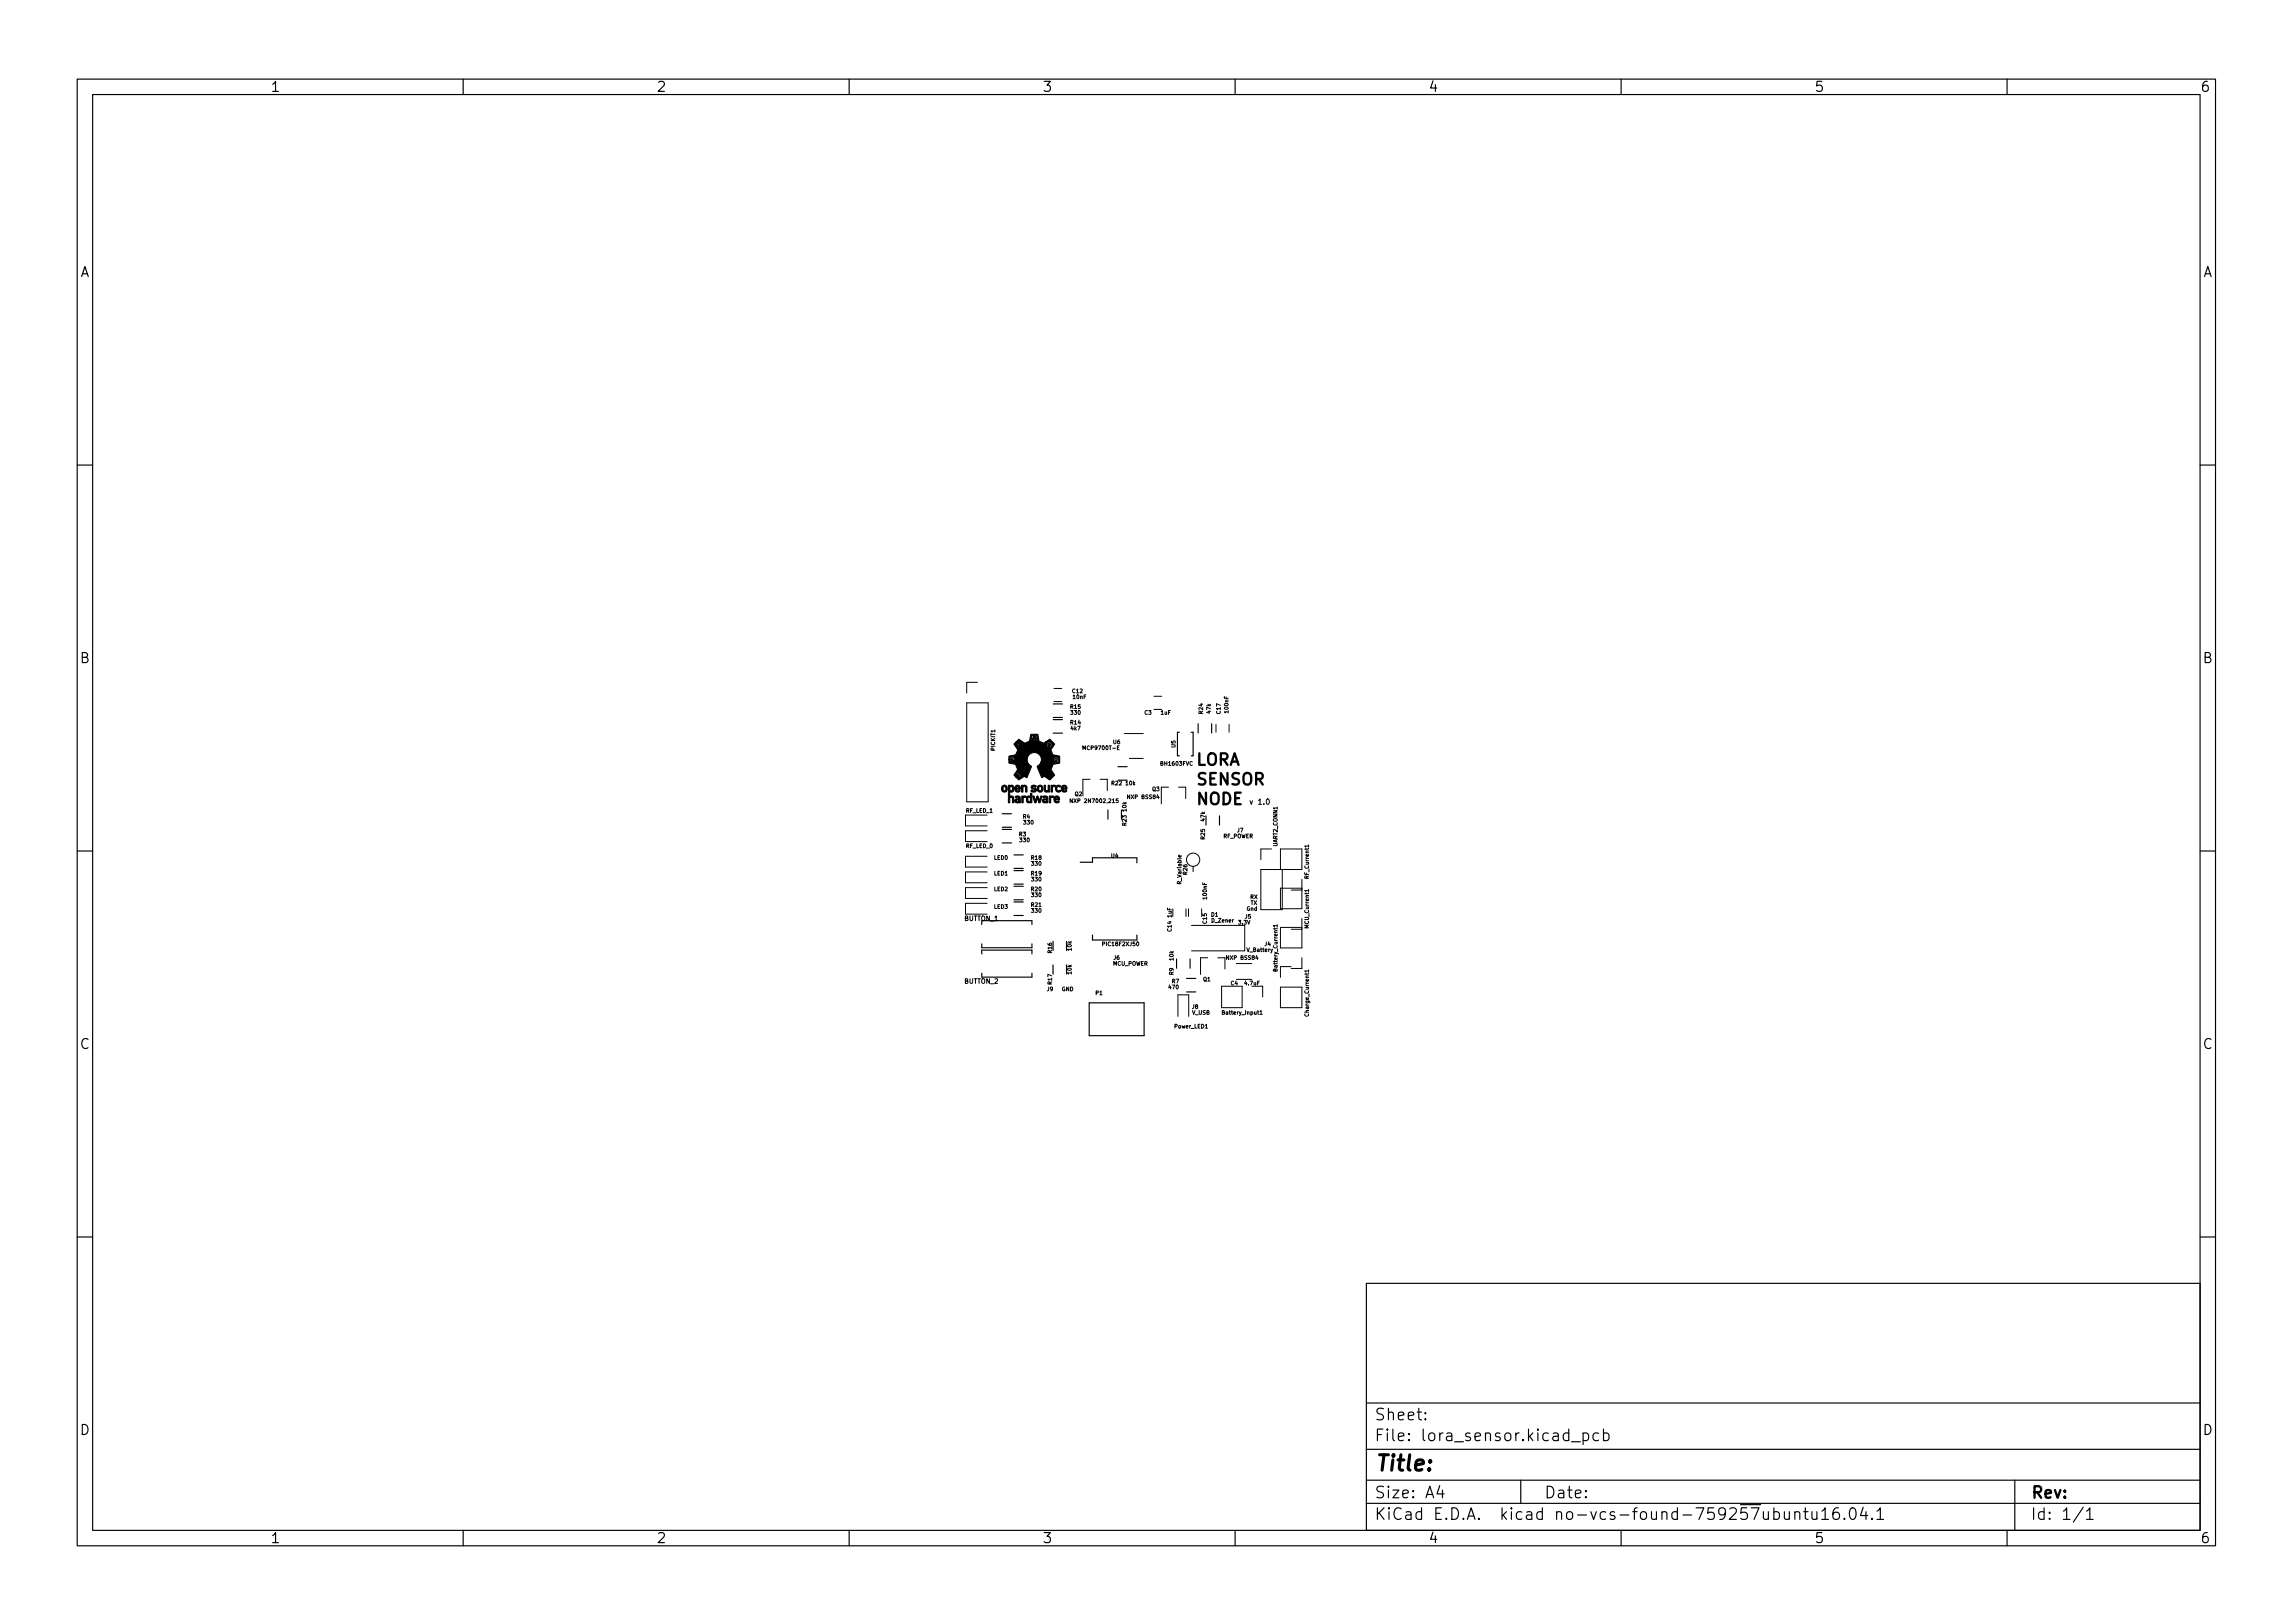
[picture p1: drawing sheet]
<svg xmlns="http://www.w3.org/2000/svg" width="297mm" height="210mm" viewBox="0 0 297 210" stroke-linecap="round" stroke-linejoin="round" font-family="sans-serif">
<defs><g id="words">
<text font-size="2.8" x="178" y="190.6">Title:</text>
<g font-size="2.1">
<text x="154.8" y="99.2">LORA</text>
<text x="154.8" y="101.7">SENSOR</text>
<text x="154.8" y="104.3">NODE</text>
<text x="178" y="184">Sheet:</text>
<text x="178" y="186.7">File: lora_sensor.kicad_pcb</text>
<text x="178" y="196.9">KiCad E.D.A. kicad no-vcs-found-759257ubuntu16.04.1</text>
<text x="178" y="194.1">Size: A4</text>
<text x="200" y="194.1">Date:</text>
<text x="263" y="194.1">Rev:</text>
<text x="263" y="196.9">Id: 1/1</text>
</g>
<g font-size="1.8">
<text x="35" y="11.9">1</text>
<text x="85" y="11.9">2</text>
<text x="135" y="11.9">3</text>
<text x="185" y="11.9">4</text>
<text x="235" y="11.9">5</text>
<text x="285" y="11.9">6</text>
<text x="10.3" y="35.9">A</text>
<text x="285.3" y="35.9">A</text>
<text x="10.3" y="85.9">B</text>
<text x="285.3" y="85.9">B</text>
<text x="10.3" y="135.9">C</text>
<text x="285.3" y="135.9">C</text>
<text x="10.3" y="185.9">D</text>
<text x="285.3" y="185.9">D</text>
<text x="35" y="199.9">1</text>
<text x="85" y="199.9">2</text>
<text x="135" y="199.9">3</text>
<text x="185" y="199.9">4</text>
<text x="235" y="199.9">5</text>
<text x="285" y="199.9">6</text>
</g>
<text font-size="1" x="162.1" y="104.2">v 1.0</text>
<g font-size=".8">
<text x="124.9" y="119.3">BUTTON_1</text>
<text x="124.9" y="127.4">BUTTON_2</text>
</g>
<g font-size=".7">
<text x="138.9" y="89.8">C12</text>
<text x="138.7" y="93.8">R14</text>
<text x="138.7" y="91.8">R15</text>
<text x="138.7" y="94.6">4k7</text>
<text x="138.7" y="92.6">330</text>
<text x="139" y="90.5">10nF</text>
<text x="148.3" y="92.6">C3</text>
<text x="150.4" y="92.6">1uF</text>
<text x="155.8" y="92.5" transform="rotate(-90 155.8 92.5)">R24</text>
<text x="156.8" y="92.4" transform="rotate(-90 156.8 92.4)">47k</text>
<text x="158.1" y="92.5" transform="rotate(-90 158.1 92.5)">C17</text>
<text x="159.1" y="92.3" transform="rotate(-90 159.1 92.3)">100nF</text>
<text x="128.9" y="97.2" transform="rotate(-90 128.9 97.2)">PICKIT1</text>
<text x="140.5" y="97.1">MCP9700T-E</text>
<text x="144" y="101.7">R22</text>
<text x="144.2" y="96.4">U6</text>
<text x="145.9" y="101.7">10k</text>
<text x="150.4" y="99.2">BH1603FVC</text>
<text x="152.3" y="96.8" transform="rotate(-90 152.3 96.8)">U5</text>
<text x="125.1" y="105.3">RF_LED_1</text>
<text x="132.5" y="106">R4</text>
<text x="132.6" y="106.8">330</text>
<text x="139" y="104">NXP 2N7002,215</text>
<text x="139.2" y="103.1">Q2</text>
<text x="145.9" y="106.9" transform="rotate(-90 145.9 106.9)">R23</text>
<text x="145.9" y="105.1" transform="rotate(-90 145.9 105.1)">10k</text>
<text x="146.2" y="103.5">NXP BSS84</text>
<text x="149.3" y="102.5">Q3</text>
<text x="156.1" y="106.4" transform="rotate(-90 156.1 106.4)">47k</text>
<text x="160.3" y="107.8">J7</text>
<text x="125.1" y="109.8">RF_LED_0</text>
<text x="128.8" y="111.4">LED0</text>
<text x="128.8" y="113.4">LED1</text>
<text x="132" y="108.3">R3</text>
<text x="132.1" y="109.1">330</text>
<text x="133.6" y="111.4">R18</text>
<text x="133.6" y="113.4">R19</text>
<text x="133.7" y="112.1">330</text>
<text x="144" y="111.1">U4</text>
<text x="153.8" y="113.3" transform="rotate(-90 153.8 113.3)">R26</text>
<text x="156.1" y="108.7" transform="rotate(-90 156.1 108.7)">R25</text>
<text x="158.4" y="108.6">RF_POWER</text>
<text x="165.5" y="109.6" transform="rotate(-90 165.5 109.6)">UART2_CONN1</text>
<text x="169.5" y="113.7" transform="rotate(-90 169.5 113.7)">RF_Current1</text>
<text x="128.8" y="115.4">LED2</text>
<text x="128.8" y="117.7">LED3</text>
<text x="133.6" y="115.4">R20</text>
<text x="133.6" y="117.5">R21</text>
<text x="133.7" y="114.2">330</text>
<text x="133.7" y="116.2">330</text>
<text x="133.7" y="118.2">330</text>
<text x="151.8" y="118.9" transform="rotate(-90 151.8 118.9)">1uF</text>
<text x="153" y="114.4" transform="rotate(-90 153 114.4)">R_Variable</text>
<text x="156.3" y="119.6" transform="rotate(-90 156.3 119.6)">C15</text>
<text x="156.3" y="116.4" transform="rotate(-90 156.3 116.4)">100nF</text>
<text x="156.9" y="118.7">D1</text>
<text x="157" y="119.5">D_Zener</text>
<text x="160.4" y="119.8">3.3V</text>
<text x="161.3" y="119">J5</text>
<text x="161.5" y="118">Gnd</text>
<text x="161.9" y="116.4">RX</text>
<text x="162" y="117.2">TX</text>
<text x="136.3" y="123.4" transform="rotate(-90 136.3 123.4)">R16</text>
<text x="138.8" y="123.1" transform="rotate(-90 138.8 123.1)">10k</text>
<text x="143" y="122.5">PIC18F2XJ50</text>
<text x="144.1" y="125.1">MCU_POWER</text>
<text x="144.3" y="124.3">J6</text>
<text x="151.8" y="120.6" transform="rotate(-90 151.8 120.6)">C14</text>
<text x="152" y="124.4" transform="rotate(-90 152 124.4)">10k</text>
<text x="159" y="124.3">NXP BSS84</text>
<text x="161.6" y="123.3">V_Battery</text>
<text x="163.8" y="122.5">J4</text>
<text x="165.5" y="125.6" transform="rotate(-90 165.5 125.6)">Battery_Current1</text>
<text x="169.5" y="120.2" transform="rotate(-90 169.5 120.2)">MCU_Current1</text>
<text x="135.6" y="128.4">J9</text>
<text x="136.3" y="127.5" transform="rotate(-90 136.3 127.5)">R17</text>
<text x="137.5" y="128.4">GND</text>
<text x="138.8" y="126.2" transform="rotate(-90 138.8 126.2)">10k</text>
<text x="141.9" y="128.9">P1</text>
<text x="151.4" y="128.1">470</text>
<text x="151.8" y="127.4">R7</text>
<text x="152" y="126.3" transform="rotate(-90 152 126.3)">R9</text>
<text x="154.4" y="131.4">V_USB</text>
<text x="154.4" y="130.7">J8</text>
<text x="155.9" y="127.1">Q1</text>
<text x="158.5" y="131.4">Battery_Input1</text>
<text x="159.4" y="127.6">C4</text>
<text x="161.3" y="127.6">4.7uF</text>
<text x="169.5" y="131.5" transform="rotate(-90 169.5 131.5)">Charge_Current1</text>
<text x="152.2" y="133.2">Power_LED1</text>
</g>
</g></defs>
<g fill="none" stroke="#000" stroke-width=".15">
<path d="M10 10.2h277v190.1h-277zM12 12.2h273v186.1h-273zM60 10.2v2M110 10.2v2M160 10.2v2M210 10.2v2M260 10.2v2M10 60.2h2M285 60.2h2M136.4 93.2h1.2M136.4 95h1.2M136.4 91.2h1.2"/>
<path d="M136.4 92.9h1.2M144.8 99.3h1.2M152.8 94.9h-.3v3h.3M154.3 94.9h.3v3M155.2 93.8v1.2M157 93.8v1.2M10 110.2h2M127.2 119.8v-.5h6.5v.5M129.8 107.5h1.2M129.8 109.2h1.2M129.8 105.4h1.2M129.8 107.2h1.2"/>
<path d="M131.4 110.8h1.2M131.4 112.5h1.2M131.4 112.8h1.2M131.4 114.5h1.2M131.4 114.8h1.2M131.4 116.6h1.2M131.4 116.8h1.2M131.4 118.6h1.2M139.9 111.7h1.6v-.6h5.8v.7M143.5 104.9v1.2M144.8 101.1h1.2M145.3 104.9v1.2"/>
<path d="M156.2 105.7v1.2M158 105.7v1.2M285 110.2h2M127.2 122.3v.5h6.5v-.5M127.2 123.6v-.5h6.5v.5M127.2 126.1v.5h6.5v-.5M136.4 121.9v1.2M136.4 125v1.2M138.2 121.9v1.2M138.2 125v1.2M141.1 129.9h7.1v4.3h-7.1zM141.5 121.1v.7h5.8v-.7"/>
<path d="M152.4 124.2v1.2M153.7 128.5h1.2M153.7 126.8h1.2M154.2 124.2v1.2M10 160.2h2M177 166.3h108v32h-108zM285 160.2h2M60 198.3v2M110 198.3v2M160 198.3v2M177 194.8h108M177 191.8h108"/>
<path d="M177 187.8h108M177 181.8h108M184.6 183.8l.1 .1h-.1v-.1v.1M184.6 183l.1 .1h-.1v-.1v.1M186.5 192.5l-.4 1h1M186.9 193v1M197 191.8v3M203.6 186.8h1.1M205.1 185.7l.4-.1 .3 .3v.4l-.2 .3h-.1h-.4M205.1 185.6v1.5M207.1 185.7l-.5-.1-.2 .3v.4l.1 .3h.1h.5M207.7 185.7l.4-.1 .3 .3v.4l-.1 .3h-.2h-.4"/>
<path d="M207.7 185.1v1.5M210 198.3v2M229.8 195.9l.4-.1 .3 .3v.4l-.1 .3h-.2h-.4M231.1 195.8l.1 1a.41 .41 0 0 0 .6-.1M231.8 195.8v1M232.5 196a.37 .37 0 0 1 .6 0v.8M232.5 195.8v1M233.6 195.8h.6M233.9 195.3v1.3v.2h.3M234.7 195.8l.1 1a.41 .41 0 0 0 .6-.1M235.4 195.8v1M236 195.8l.4-.5v1.5"/>
<path d="M236 196.8h.9M238.1 195.3a.59 .59 0 0 0-.7 .7v.5l.2 .3h.4l.2-.1 .1-.5-.2-.2-.4-.1-.3 .3M238.9 196.7l.1 .1h-.1v-.1v.1M239.8 195.4a.36 .36 0 0 1 .6 .2 .77 .77 0 0 1-.5 1.2 1 1 0 0 1-.1-1.4zM241.4 195.3l-.4 1h.9M241.7 195.8v1M242.5 196.7l.1 .1h-.1h-.1l.1-.1v.1M243.1 195.8l.5-.5v1.5M243.1 196.8h.9M260 198.3v2M261 191.8v6.5M269.9 195.3l-1.3 1.9"/>
<path d="M270.3 195.8l.4-.5v1.5M270.3 196.8h.8"/>
</g>
<g fill="none" stroke="#000" stroke-width=".13">
<path d="M125.2 91.1h2.8v12.8h-2.8zM126.6 88.4h-1.4v1.4M136.5 89.2h1M136.5 90.9h1M140.3 97.1v-.5l.1 .4 .2-.4v.5M145 96.6h-.2v.5h.2M145.6 95h2.5M146.3 98.3h1.8M149.5 91.9h1M149.5 90.2h1M157.5 93.9v1M159.2 93.9v1"/>
<path d="M127.9 105.6h-2.8v1.4h2.8M127.9 107.6h-2.8v1.4h2.8M127.9 110.9h-2.8v1.4h2.8M127.9 113h-2.8v1.4h2.8M127.9 115h-2.8v1.4h2.8M127.9 117h-2.8v1.4h2.8M138.9 103.5v.5l-.3-.5v.5M141.2 101h-.9v2.1M142.5 101h.9v1.4M144.8 103.5h-.2v.2h.2v.2h-.2M151.4 102h-1v2.1M152.7 102h.9v1.4"/>
<path d="M153.6 117.7v1M154 117.7v1M154.3 119.9h6.9v3.3h-6.9M154.6 112.2v.7M155.7 117.7v1M164.7 110h-1.4v1.4M165.5 119.8v.3M165.9 112.6v-2.6h2.7v2.6h-5.3v5.2h2.8v-5.2M167.3 115.3h1.3M168.6 113.9v3.8h-2.7v-2.6h2.7M168.6 119v3.8h-2.7v-2.7h2.7M152.6 131.7v-2.8h1.4v2.8"/>
<path d="M156.4 124.1h-.9v2.1M157.7 124.1h1v1.4M158.2 127.8h2.7v2.7h-2.7zM160.2 124.8h2M160.2 126.9h2M162.2 127.8h1.4v1.4M163.2 131.4h.3M165.9 127.9h2.7v2.6h-2.7zM167.3 125.2h-1.4v1.4M167.3 120.4h1.3M168.6 124.1v1.4h-1.3M169.5 125.6v.3"/>
<circle cx="154.6" cy="111.4" r=".86"/>
</g>
<g fill="#000" stroke="#000" stroke-width=".13">
<path d="M131 98.2h.1a.11 .11 0 0 1 .1 .2 .11 .11 0 0 1-.2-.1zM131.4 96.4l.2-.2h.2v.6h.2v-.2h.2v-.2h-.2v-.1h.3v-.1h-.7l.4-.4 .7 .5 .7-.3h.3l.1-.4 .1 .3h.1l.2-.3v.1a.21 .21 0 0 0 .1 .3v-.5a.12 .12 0 0 0 0-.2 .12 .12 0 0 0-.2 .1l-.1 .3-.2-.4h-.2v.7h-.2l.1-.9h.9l.2 .9 .6 .3 .5-.1v.6h.4l.2-.3a.42 .42 0 0 0-.6-.3h-.3l.6-.4 .6 .6-.5 .8 .3 .6 .9 .2v.8l-.9 .2-.2 .7 .4 .7-.6 .6-.7-.4-.2 .1a.16 .16 0 0 1-.2 0 .16 .16 0 0 1-.1-.2l-.5-1.2 .5-.6 1.8 .1a.27 .27 0 0 0 .4 0 .27 .27 0 0 0 0-.4 .27 .27 0 0 0-.1-.3 .27 .27 0 0 0-.3 0v.6h-1.8a.93 .93 0 0 0-.5-1.1 .93 .93 0 0 0-1.2 .5 .93 .93 0 0 0 .5 1.2l-.5 1.3a.16 .16 0 0 1-.1 .2 .16 .16 0 0 1-.2-.2h-.1l-.7 .4-.4-.3h.3a.26 .26 0 0 0 .3-.2 .26 .26 0 0 0-.3-.3h.1h.2v-.1l-.1-.1a.24 .24 0 0 0-.3 .3 .24 .24 0 0 0 .3 .2v.1h-.3v.1h-.2l-.2-.3 .4-.7-.3-.7-.8-.1v-.5h.2v.4h.1v-.3a.27 .27 0 0 0 .4-.3 .27 .27 0 0 0-.5-.1v.3h-.2v-.4l.9-.2 .2-.6zM135.8 96.3a.22 .22 0 0 1 .3 .2 .22 .22 0 0 1-.3 .2zM136.7 98.5h.1a.12 .12 0 0 1 .1 0 .12 .12 0 0 1 0 .2 .12 .12 0 0 1-.2-.1zM129.8 101.8a.41 .41 0 0 1 .7 .4 .41 .41 0 0 1-.7 .3v-.3h.1a.22 .22 0 0 0 .3 .2 .22 .22 0 0 0 .1-.3 .19 .19 0 0 0-.3-.2 .19 .19 0 0 0-.1 .3h-.1zM130.6 101.7h.2v.1a.37 .37 0 0 1 .5 0 .37 .37 0 0 1 0 .5 .3 .3 0 0 1-.2 .3 .3 .3 0 0 1-.3-.1v.7a.36 .36 0 0 1 .5 0 .36 .36 0 0 1 0 .5v.3h-.1l-.1-.6a.21 .21 0 0 0-.3-.1 .21 .21 0 0 0 0 .3v.4h-.2v-1.8h.2a.2 .2 0 0 0 .3 .2 .2 .2 0 0 0 .1-.3 .18 .18 0 0 0-.3-.2 .18 .18 0 0 0-.1 .3h-.2zM131.5 103.2l.4-.1 .2 .2 .1 .7h-.2v-.1l-.2 .1a.29 .29 0 0 1-.3-.3l.3 .1 .2-.1v-.1l-.5 .1 .1-.2h.4l-.1-.2h-.3zM131.6 101.8a.37 .37 0 0 1 .4 0 .37 .37 0 0 1 .2 .3v.1h-.6a.22 .22 0 0 0 .2 .2 .22 .22 0 0 0 .2 0 .16 .16 0 0 1 .1 .2 .16 .16 0 0 1-.3 0 .43 .43 0 0 1-.3-.5h.5l-.2-.2-.2 .2h-.1zM132.3 101.7h.2v.1l.3-.1 .2 .1v.8h-.1v-.3a.24 .24 0 0 0 0-.3 .24 .24 0 0 0-.4 0v.6h-.2zM132.4 103.1h.1v.1l.2-.1 .3 .1-.2 .1-.2 .1-.1 .6h-.1zM133.1 103.2l.2-.1 .2 .1v-.4h.2v1.2h-.2v-.1a.32 .32 0 0 1-.4 .1 .32 .32 0 0 1-.1-.4h.1a.2 .2 0 0 0 .3 .2 .2 .2 0 0 0 .1-.3 .19 .19 0 0 0-.2-.2 .19 .19 0 0 0-.2 .3h-.1zM133.7 101.8l.3-.1 .3 .1-.2 .1a.15 .15 0 0 0-.2 0 .15 .15 0 0 0-.1 .2h.1a.3 .3 0 0 1 .4 .3 .3 .3 0 0 1-.5 .2l-.3-.1 .1-.2a.21 .21 0 0 0 .3 .2 .21 .21 0 0 0 .2-.2l-.2-.1a.28 .28 0 0 1-.3-.1 .28 .28 0 0 1 .1-.3z"/>
<path d="M133.8 103.1h.2l.1 .6 .2-.6h.2l.2 .6 .1-.6h.2l-.3 .9h-.1l-.2-.6-.2 .6h-.2zM134.5 101.8a.41 .41 0 0 1 .6 .4 .41 .41 0 0 1-.6 .3l-.1-.3h.2a.22 .22 0 0 0 .2 .2 .22 .22 0 0 0 .1-.3 .19 .19 0 0 0-.2-.2 .19 .19 0 0 0-.1 .3h-.2zM135.3 101.7h.1v.6a.2 .2 0 0 0 .3 .1 .2 .2 0 0 0 .1-.3v-.4h.2v.9h-.2v-.1l-.2 .1h-.2l-.1-.2zM135.1 103.2a.4 .4 0 0 1 .5 0 .4 .4 0 0 1 .1 .5v.3h-.1v-.1l-.2 .1a.29 .29 0 0 1-.4-.3l.5 .1 .1-.2h-.3l-.1 .1h-.2l.2-.2h.4a.19 .19 0 0 0-.2-.2 .19 .19 0 0 0-.2 0zM135.9 103.1h.2v.1l.2-.1 .2 .1-.1 .1h-.2l-.1 .1v.6h-.2zM136.2 101.7h.1v.1a.19 .19 0 0 1 .2-.1 .19 .19 0 0 1 .2 .1l-.3 .2-.1 .6h-.1zM136.6 103.2l.2-.1a.37 .37 0 0 1 .5 .4v.1h-.6a.29 .29 0 0 0 .5 .2v.1a.41 .41 0 0 1-.5 .1 .41 .41 0 0 1-.2-.5h.6l-.1-.2a.18 .18 0 0 0-.2 0 .18 .18 0 0 0-.1 .2h-.2zM136.9 101.8l.2-.1 .3 .1a.19 .19 0 0 1-.3 .1 .28 .28 0 0 0-.2 .4 .28 .28 0 0 0 .5 .1 .34 .34 0 0 1-.4 .2 .34 .34 0 0 1-.3-.3zM137.6 101.8a.37 .37 0 0 1 .4 0 .37 .37 0 0 1 .2 .3v.1h-.5a.22 .22 0 0 0 .1 .3 .22 .22 0 0 0 .3-.1l.1 .1a.4 .4 0 0 1-.5 .1 .4 .4 0 0 1-.2-.5h.5l-.1-.2h-.2v.2h-.2z"/>
<circle cx="136.8" cy="98.3" r=".1"/>
</g>
<use href="#words"/>
</svg>
